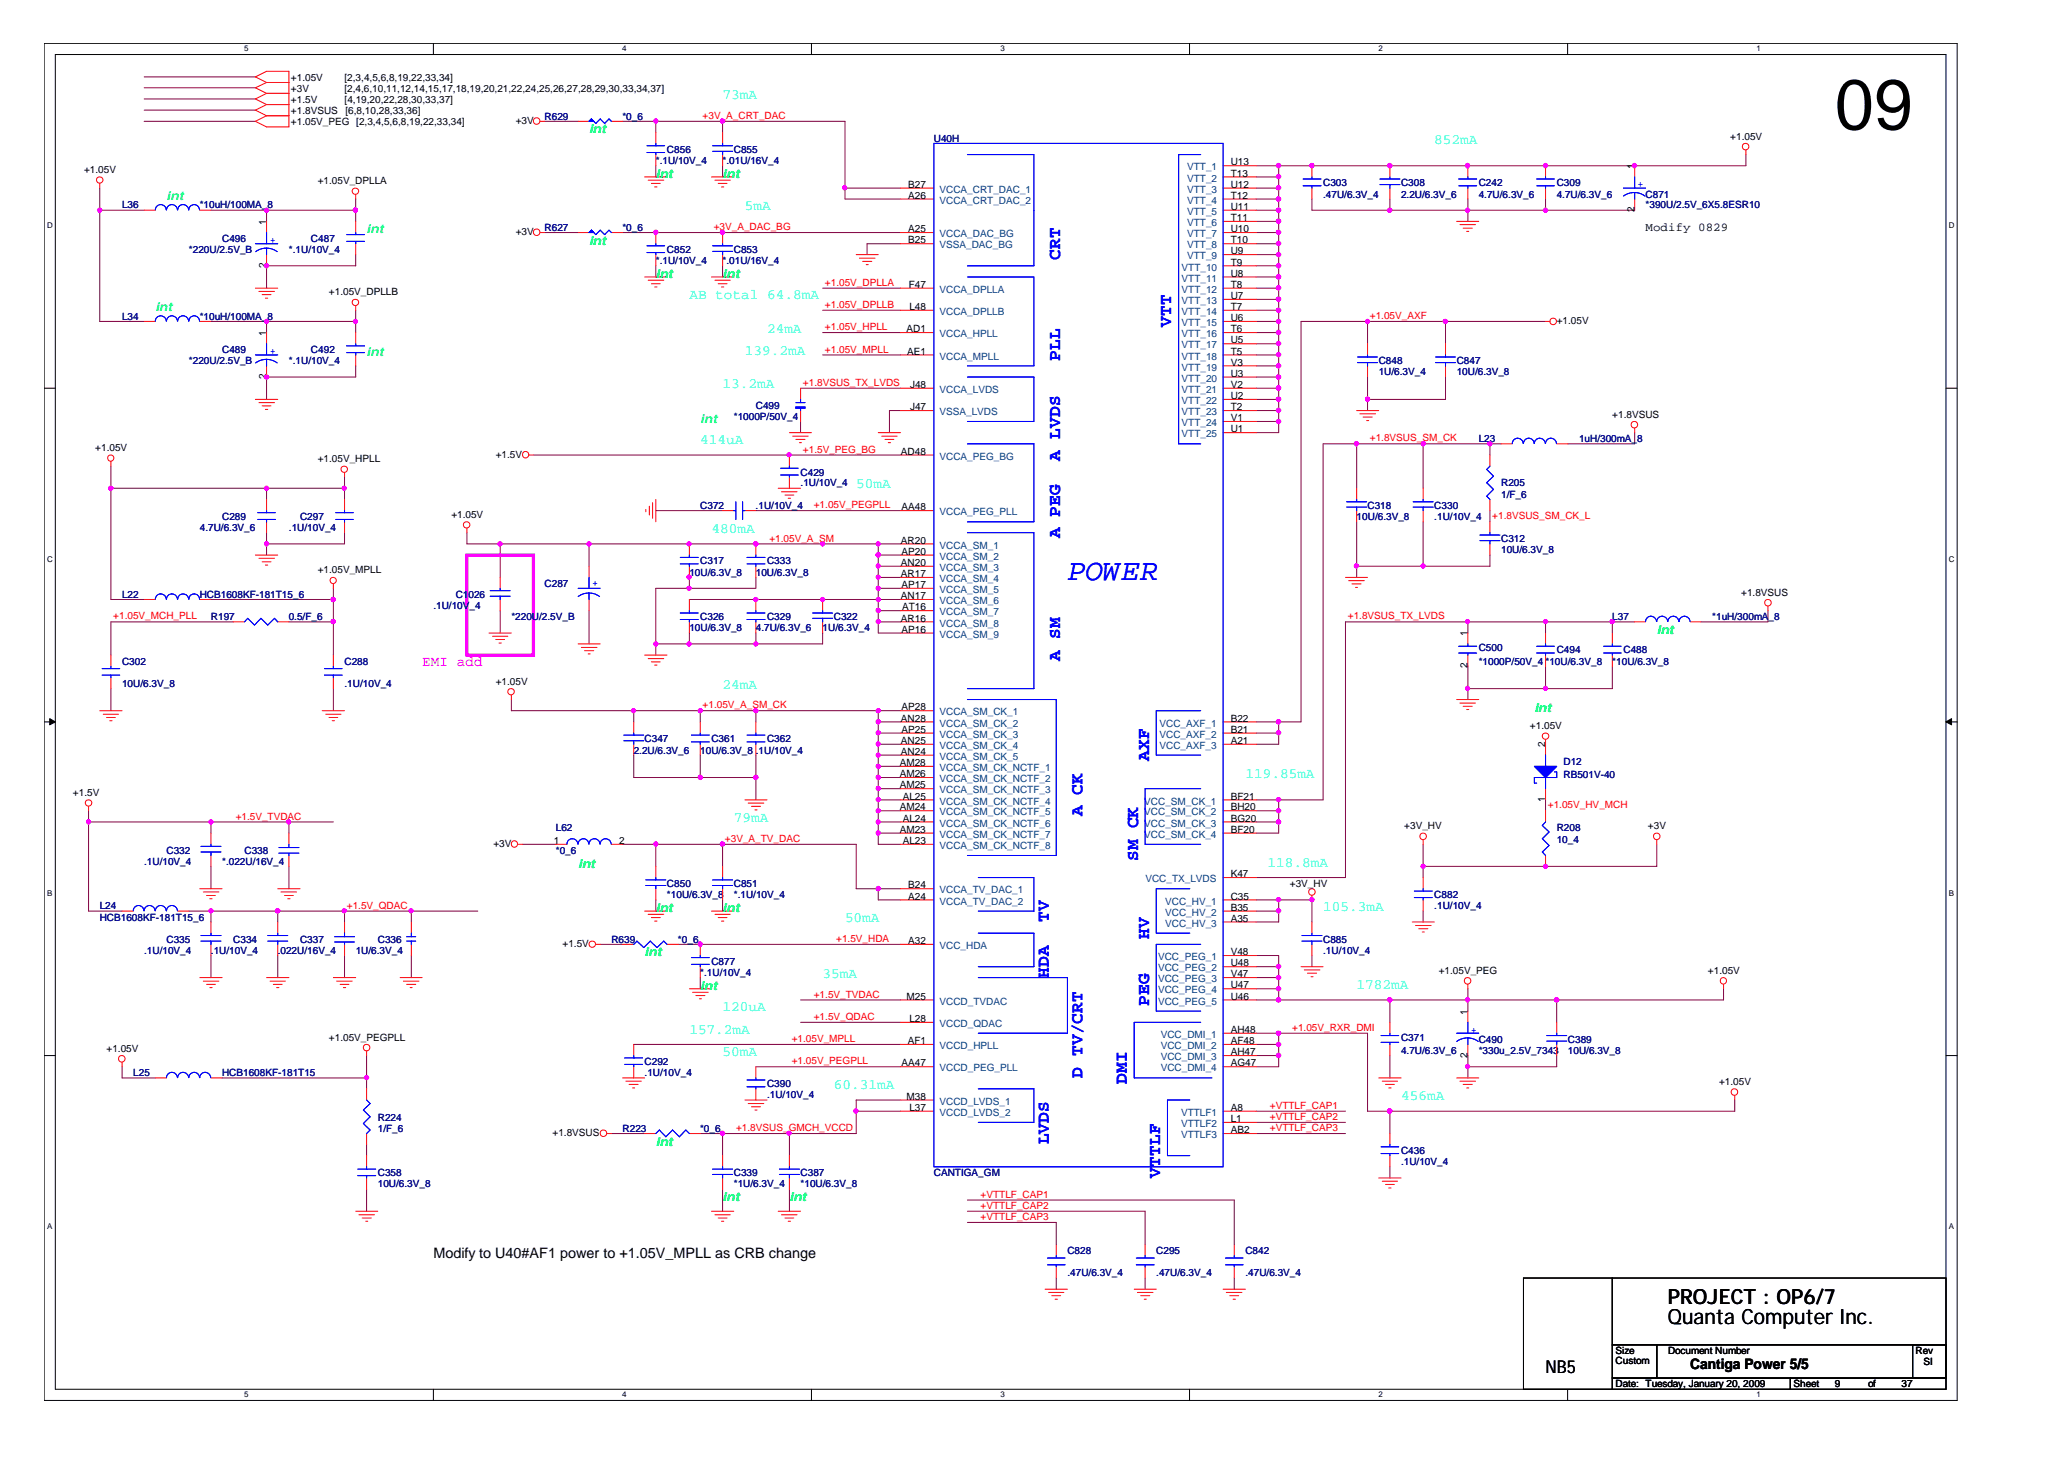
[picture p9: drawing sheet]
<svg xmlns="http://www.w3.org/2000/svg" width="297mm" height="210mm" viewBox="0 0 297 210" stroke-linecap="round" stroke-linejoin="round" font-family="sans-serif">
<defs><g id="words">
<text font-size="10.2" x="264" y="18.6">09</text>
<text font-size="4.3" fill="#00f" x="153.6" y="83.5">POWER</text>
<g font-size="3">
<text x="240" y="190.5">Quanta Computer Inc.</text>
<text x="240" y="187.6">PROJECT : OP6/7</text>
</g>
<g font-size="2.5" fill="#00f">
<text x="152.5" y="37.4" transform="rotate(-90 152.5 37.4)">CRT</text>
<text x="168.5" y="47" transform="rotate(-90 168.5 47)">VTT</text>
<text x="152.5" y="51.9" transform="rotate(-90 152.5 51.9)">PLL</text>
<text x="152.5" y="66.3" transform="rotate(-90 152.5 66.3)">A LVDS</text>
<text x="152.5" y="77.4" transform="rotate(-90 152.5 77.4)">A PEG</text>
<text x="152.5" y="95.1" transform="rotate(-90 152.5 95.1)">A SM</text>
<text x="165.4" y="109.4" transform="rotate(-90 165.4 109.4)">AXF</text>
<text x="155.7" y="117.4" transform="rotate(-90 155.7 117.4)">A CK</text>
<text x="163.7" y="123.9" transform="rotate(-90 163.7 123.9)">SM CK</text>
<text x="150.9" y="132.6" transform="rotate(-90 150.9 132.6)">TV</text>
<text x="165.4" y="135.1" transform="rotate(-90 165.4 135.1)">HV</text>
<text x="150.9" y="140.6" transform="rotate(-90 150.9 140.6)">HDA</text>
<text x="165.4" y="144.7" transform="rotate(-90 165.4 144.7)">PEG</text>
<text x="155.7" y="155.1" transform="rotate(-90 155.7 155.1)">D TV/CRT</text>
<text x="162.1" y="155.9" transform="rotate(-90 162.1 155.9)">DMI</text>
<text x="150.9" y="164.6" transform="rotate(-90 150.9 164.6)">LVDS</text>
<text x="166.9" y="169.5" transform="rotate(-90 166.9 169.5)">VTTLF</text>
</g>
<text font-size="2.5" x="222.4" y="197.6">NB5</text>
<g font-size="2.1" fill="#0ff">
<text x="104" y="14.2">73mA</text>
<text x="206.4" y="20.7">852mA</text>
<text x="107.2" y="30.2">5mA</text>
<text x="99.2" y="43.1">AB total 64.8mA</text>
<text x="110.4" y="47.9">24mA</text>
<text x="107.2" y="51.1">139.2mA</text>
<text x="104" y="55.9">13.2mA</text>
<text x="100.8" y="63.9">414uA</text>
<text x="123.2" y="70.2">50mA</text>
<text x="102.4" y="76.7">480mA</text>
<text x="104" y="99.1">24mA</text>
<text x="179.2" y="111.9">119.85mA</text>
<text x="105.6" y="118.3">79mA</text>
<text x="182.4" y="124.7">118.8mA</text>
<text x="190.4" y="131.1">105.3mA</text>
<text x="121.6" y="132.7">50mA</text>
<text x="118.4" y="140.7">35mA</text>
<text x="195.2" y="142.3">1782mA</text>
<text x="99.2" y="148.7">157.2mA</text>
<text x="104" y="145.5">120uA</text>
<text x="104" y="151.9">50mA</text>
<text x="120" y="156.7">60.31mA</text>
<text x="201.6" y="158.3">456mA</text>
</g>
<text font-size="2.1" fill="#f0f" x="60.7" y="95.9">EMI add</text>
<g font-size="2.1">
<text x="62.4" y="181">Modify to U40#AF1 power to +1.05V_MPLL as CRB change</text>
<text x="243.2" y="197">Cantiga Power 5/5</text>
</g>
<g font-size="1.7" fill="#0f0">
<text x="84.8" y="19.2">int</text>
<text x="24" y="28.8">int</text>
<text x="94.4" y="25.6">int</text>
<text x="104" y="25.6">int</text>
<text x="52.7" y="33.6">int</text>
<text x="84.8" y="35.2">int</text>
<text x="94.4" y="40">int</text>
<text x="104" y="40">int</text>
<text x="22.4" y="44.8">int</text>
<text x="52.7" y="51.2">int</text>
<text x="100.8" y="60.8">int</text>
<text x="238.4" y="91.2">int</text>
<text x="220.8" y="102.4">int</text>
<text x="83.2" y="124.8">int</text>
<text x="94.4" y="131.2">int</text>
<text x="104" y="131.2">int</text>
<text x="92.8" y="137.6">int</text>
<text x="100.8" y="142.4">int</text>
<text x="94.4" y="164.8">int</text>
<text x="104" y="172.8">int</text>
<text x="113.6" y="172.8">int</text>
</g>
<text font-size="1.7" x="236.8" y="33.2">Modify 0829</text>
<g font-size="1.4">
<text x="41.9" y="11.6">+1.05V</text>
<text x="49.6" y="11.6">[2,3,4,5,6,8,19,22,33,34]</text>
<text x="41.9" y="13.2">+3V</text>
<text x="41.9" y="16.4">+1.8VSUS</text>
<text x="41.9" y="14.8">+1.5V</text>
<text x="49.6" y="13.2">[2,4,6,10,11,12,14,15,17,18,19,20,21,22,24,25,26,27,28,29,30,33,34,37]</text>
<text x="49.6" y="14.8">[4,19,20,22,28,30,33,37]</text>
<text x="49.7" y="16.4">[6,8,10,28,33,36]</text>
<text x="74.2" y="17.8">+3V</text>
<text x="41.9" y="18">+1.05V_PEG [2,3,4,5,6,8,19,22,33,34]</text>
<text x="177.1" y="23.8">U13</text>
<text x="249" y="20.1">+1.05V</text>
<text x="12.1" y="24.9">+1.05V</text>
<text x="45.7" y="26.5">+1.05V_DPLLA</text>
<text x="130.7" y="27">B27</text>
<text x="130.7" y="28.6">A26</text>
<text x="177.1" y="25.4">T13</text>
<text x="177.1" y="28.6">T12</text>
<text x="177.1" y="27">U12</text>
<text x="235.2" y="24.4" transform="rotate(-90 235.2 24.4)">1</text>
<text x="38.3" y="32.4" transform="rotate(-90 38.3 32.4)">1</text>
<text x="74.2" y="33.8">+3V</text>
<text x="130.7" y="33.4">A25</text>
<text x="130.7" y="35">B25</text>
<text x="177.1" y="30.2">U11</text>
<text x="177.1" y="31.8">T11</text>
<text x="177.1" y="33.4">U10</text>
<text x="177.1" y="35">T10</text>
<text x="235.2" y="30.5" transform="rotate(-90 235.2 30.5)">2</text>
<text x="38.3" y="38.5" transform="rotate(-90 38.3 38.5)">2</text>
<text x="130.8" y="41.4">F47</text>
<text x="177.1" y="41.4">T8</text>
<text x="177.1" y="36.6">U9</text>
<text x="177.1" y="38.2">T9</text>
<text x="177.1" y="39.8">U8</text>
<text x="47.3" y="42.5">+1.05V_DPLLB</text>
<text x="130.4" y="47.8">AD1</text>
<text x="130.9" y="44.6">L48</text>
<text x="177.1" y="46.2">U6</text>
<text x="177.1" y="47.8">T6</text>
<text x="177.1" y="43">U7</text>
<text x="177.1" y="44.6">T7</text>
<text x="224" y="46.7">+1.05V</text>
<text x="38.3" y="48.4" transform="rotate(-90 38.3 48.4)">1</text>
<text x="130.5" y="51">AE1</text>
<text x="177.1" y="52.6">V3</text>
<text x="177.1" y="49.4">U5</text>
<text x="177.1" y="51">T5</text>
<text x="38.3" y="54.5" transform="rotate(-90 38.3 54.5)">2</text>
<text x="130.9" y="55.8">J48</text>
<text x="130.9" y="59">J47</text>
<text x="177.1" y="54.2">U3</text>
<text x="177.1" y="55.8">V2</text>
<text x="177.1" y="57.4">U2</text>
<text x="177.1" y="59">T2</text>
<text x="13.7" y="64.9">+1.05V</text>
<text x="71.3" y="65.8">+1.5V</text>
<text x="129.6" y="65.4">AD48</text>
<text x="177.1" y="60.6">V1</text>
<text x="177.1" y="62.2">U1</text>
<text x="232" y="60.1">+1.8VSUS</text>
<text x="45.7" y="66.5">+1.05V_HPLL</text>
<text x="64.9" y="74.5">+1.05V</text>
<text x="129.7" y="73.4">AA48</text>
<text x="45.7" y="82.5">+1.05V_MPLL</text>
<text x="129.6" y="78.2">AR20</text>
<text x="129.6" y="81.4">AN20</text>
<text x="129.6" y="83">AR17</text>
<text x="129.7" y="79.8">AP20</text>
<text x="129.6" y="89.4">AR16</text>
<text x="129.6" y="86.2">AN17</text>
<text x="129.7" y="84.6">AP17</text>
<text x="129.8" y="87.8">AT16</text>
<text x="250.5" y="85.7">+1.8VSUS</text>
<text x="129.7" y="91">AP16</text>
<text x="211.2" y="91.5" transform="rotate(-90 211.2 91.5)">1</text>
<text x="71.3" y="98.5">+1.05V</text>
<text x="211.2" y="96.2" transform="rotate(-90 211.2 96.2)">2</text>
<text x="129.6" y="103.8">AN28</text>
<text x="129.6" y="107">AN25</text>
<text x="129.7" y="102.2">AP28</text>
<text x="129.7" y="105.4">AP25</text>
<text x="177.1" y="103.8">B22</text>
<text x="177.1" y="105.4">B21</text>
<text x="177.1" y="107">A21</text>
<text x="220.1" y="104.9">+1.05V</text>
<text x="222.3" y="107.5" transform="rotate(-90 222.3 107.5)">2</text>
<text x="129.5" y="110.2">AM28</text>
<text x="129.5" y="111.8">AM26</text>
<text x="129.5" y="113.4">AM25</text>
<text x="129.6" y="108.6">AN24</text>
<text x="10.5" y="114.5">+1.5V</text>
<text x="129.5" y="116.6">AM24</text>
<text x="129.5" y="119.8">AM23</text>
<text x="129.9" y="115">AL25</text>
<text x="129.9" y="118.2">AL24</text>
<text x="177.1" y="115">BF21</text>
<text x="177.1" y="116.6">BH20</text>
<text x="177.1" y="118.2">BG20</text>
<text x="177.1" y="119.8">BF20</text>
<text x="202.1" y="119.3">+3V_HV</text>
<text x="222.3" y="115.4" transform="rotate(-90 222.3 115.4)">1</text>
<text x="237.1" y="119.3">+3V</text>
<text x="71" y="121.8">+3V</text>
<text x="79.7" y="121.4">1</text>
<text x="89.1" y="121.4">2</text>
<text x="129.9" y="121.4">AL23</text>
<text x="130.7" y="127.8">B24</text>
<text x="130.7" y="129.4">A24</text>
<text x="177.1" y="126.2">K47</text>
<text x="177.1" y="129.4">C35</text>
<text x="177.1" y="131">B35</text>
<text x="185.6" y="127.6">+3V_HV</text>
<text x="80.9" y="136.2">+1.5V</text>
<text x="130.7" y="135.8">A32</text>
<text x="177.1" y="137.4">V48</text>
<text x="177.1" y="132.6">A35</text>
<text x="130.4" y="143.8">M25</text>
<text x="177.1" y="139">U48</text>
<text x="177.1" y="140.6">V47</text>
<text x="177.1" y="142.2">U47</text>
<text x="177.1" y="143.8">U46</text>
<text x="207" y="140.1">+1.05V_PEG</text>
<text x="245.7" y="140.1">+1.05V</text>
<text x="47.3" y="149.7">+1.05V_PEGPLL</text>
<text x="130.9" y="147">L28</text>
<text x="177.1" y="148.6">AH48</text>
<text x="211.2" y="146" transform="rotate(-90 211.2 146)">1</text>
<text x="15.3" y="151.3">+1.05V</text>
<text x="129.7" y="153.4">AA47</text>
<text x="130.6" y="150.2">AF1</text>
<text x="177.1" y="150.2">AF48</text>
<text x="177.1" y="151.8">AH47</text>
<text x="177.1" y="153.4">AG47</text>
<text x="211.2" y="152.2" transform="rotate(-90 211.2 152.2)">2</text>
<text x="130.4" y="158.2">M38</text>
<text x="130.9" y="159.8">L37</text>
<text x="177.1" y="159.8">A8</text>
<text x="177.1" y="161.4">L1</text>
<text x="247.4" y="156.1">+1.05V</text>
<text x="79.5" y="163.5">+1.8VSUS</text>
<text x="177.1" y="163">AB2</text>
<text x="232.5" y="194.8">Size</text>
<text x="232.5" y="196.3">Custom</text>
<text x="240" y="194.8">Document Number</text>
<text x="275.6" y="194.8">Rev</text>
<text x="276.8" y="196.4">SI</text>
<text x="232.5" y="199.6">Date: Tuesday, January 20, 2009</text>
<text x="258.1" y="199.6">Sheet</text>
<text x="264" y="199.6">9</text>
<text x="268.8" y="199.6">of</text>
<text x="273.6" y="199.6">37</text>
</g>
<g font-size="1.4" fill="#000080">
<text x="78.4" y="17.2">R629</text>
<text x="89.6" y="17.2">*0_6</text>
<text x="94.4" y="23.6">*.1U/10V_4</text>
<text x="96" y="22">C856</text>
<text x="104" y="23.6">*.01U/16V_4</text>
<text x="105.6" y="22">C855</text>
<text x="134.4" y="20.4">U40H</text>
<text x="17.6" y="30">L36</text>
<text x="28.7" y="30">*10uH/100MA_8</text>
<text x="190.4" y="26.8">C303</text>
<text x="190.4" y="28.4">.47U/6.3V_4</text>
<text x="201.6" y="26.8">C308</text>
<text x="201.6" y="28.4">2.2U/6.3V_6</text>
<text x="212.8" y="26.8">C242</text>
<text x="212.8" y="28.4">4.7U/6.3V_6</text>
<text x="224" y="26.8">C309</text>
<text x="224" y="28.4">4.7U/6.3V_6</text>
<text x="236.8" y="28.4">C871</text>
<text x="236.8" y="30">*390U/2.5V_6X5.8ESR10</text>
<text x="32" y="34.8">C496</text>
<text x="44.7" y="34.8">C487</text>
<text x="78.4" y="33.2">R627</text>
<text x="89.6" y="33.2">*0_6</text>
<text x="27.2" y="36.4">*220U/2.5V_B</text>
<text x="41.6" y="36.4">*.1U/10V_4</text>
<text x="94.4" y="38">*.1U/10V_4</text>
<text x="96" y="36.4">C852</text>
<text x="104" y="38">*.01U/16V_4</text>
<text x="105.6" y="36.4">C853</text>
<text x="17.6" y="46">L34</text>
<text x="28.7" y="46">*10uH/100MA_8</text>
<text x="27.2" y="52.4">*220U/2.5V_B</text>
<text x="32" y="50.8">C489</text>
<text x="41.6" y="52.4">*.1U/10V_4</text>
<text x="44.7" y="50.8">C492</text>
<text x="198.4" y="52.4">C848</text>
<text x="198.4" y="54">1U/6.3V_4</text>
<text x="209.6" y="52.4">C847</text>
<text x="209.6" y="54">10U/6.3V_8</text>
<text x="108.8" y="58.8">C499</text>
<text x="105.6" y="60.4">*1000P/50V_4</text>
<text x="212.8" y="63.6">L23</text>
<text x="227.2" y="63.6">1uH/300mA_8</text>
<text x="115.2" y="68.4">C429</text>
<text x="115.2" y="70">.1U/10V_4</text>
<text x="216" y="70">R205</text>
<text x="216" y="71.6">1/F_6</text>
<text x="28.7" y="76.4">4.7U/6.3V_6</text>
<text x="32" y="74.8">C289</text>
<text x="41.6" y="76.4">.1U/10V_4</text>
<text x="43.2" y="74.8">C297</text>
<text x="100.8" y="73.2">C372</text>
<text x="108.7" y="73.2">.1U/10V_4</text>
<text x="195.2" y="74.8">10U/6.3V_8</text>
<text x="196.8" y="73.2">C318</text>
<text x="206.4" y="73.2">C330</text>
<text x="206.4" y="74.8">.1U/10V_4</text>
<text x="216" y="78">C312</text>
<text x="99.2" y="82.8">10U/6.3V_8</text>
<text x="100.8" y="81.2">C317</text>
<text x="108.8" y="82.8">10U/6.3V_8</text>
<text x="110.4" y="81.2">C333</text>
<text x="216" y="79.6">10U/6.3V_8</text>
<text x="17.6" y="86">L22</text>
<text x="28.7" y="86">HCB1608KF-181T15_6</text>
<text x="30.4" y="89.2">R197</text>
<text x="41.5" y="89.2">0.5/F_6</text>
<text x="62.4" y="87.6">.1U/10V_4</text>
<text x="65.6" y="86">C1026</text>
<text x="73.6" y="89.2">*220U/2.5V_B</text>
<text x="78.4" y="84.4">C287</text>
<text x="100.8" y="89.2">C326</text>
<text x="110.4" y="89.2">C329</text>
<text x="120" y="89.2">C322</text>
<text x="232" y="89.2">L37</text>
<text x="246.4" y="89.2">*1uH/300mA_8</text>
<text x="17.6" y="95.6">C302</text>
<text x="49.6" y="95.6">C288</text>
<text x="99.2" y="90.8">10U/6.3V_8</text>
<text x="108.8" y="90.8">4.7U/6.3V_6</text>
<text x="118.4" y="90.8">1U/6.3V_4</text>
<text x="212.8" y="93.7">C500</text>
<text x="212.8" y="95.6">*1000P/50V_4 *10U/6.3V_8</text>
<text x="224" y="94">C494</text>
<text x="232" y="95.6">*10U/6.3V_8</text>
<text x="233.6" y="94">C488</text>
<text x="17.6" y="98.8">10U/6.3V_8</text>
<text x="49.6" y="98.8">.1U/10V_4</text>
<text x="92.8" y="106.8">C347</text>
<text x="102.4" y="106.8">C361</text>
<text x="110.4" y="106.8">C362</text>
<text x="91.2" y="108.4">2.2U/6.3V_6</text>
<text x="100.8" y="108.4">10U/6.3V_8 .1U/10V_4</text>
<text x="225" y="110">D12</text>
<text x="225" y="111.9">RB501V-40</text>
<text x="80" y="119.6">L62</text>
<text x="224" y="119.6">R208</text>
<text x="20.7" y="124.4">.1U/10V_4</text>
<text x="24" y="122.8">C332</text>
<text x="32" y="124.4">*.022U/16V_4</text>
<text x="35.2" y="122.8">C338</text>
<text x="80" y="122.8">*0_6</text>
<text x="224" y="121.2">10_4</text>
<text x="14.4" y="130.8">L24</text>
<text x="96" y="127.6">C850</text>
<text x="96" y="129.2">*10U/6.3V_8</text>
<text x="105.6" y="127.6">C851</text>
<text x="105.6" y="129.2">*.1U/10V_4</text>
<text x="206.4" y="129.2">C882</text>
<text x="206.4" y="130.8">.1U/10V_4</text>
<text x="14.4" y="132.4">HCB1608KF-181T15_6</text>
<text x="20.7" y="137.2">.1U/10V_4</text>
<text x="24" y="135.6">C335</text>
<text x="30.4" y="137.2">.1U/10V_4</text>
<text x="33.6" y="135.6">C334</text>
<text x="40" y="137.2">.022U/16V_4</text>
<text x="43.2" y="135.6">C337</text>
<text x="51.2" y="137.2">1U/6.3V_4</text>
<text x="54.4" y="135.6">C336</text>
<text x="88" y="135.6">R639</text>
<text x="97.6" y="135.6">*0_6</text>
<text x="190.4" y="135.6">C885</text>
<text x="190.4" y="137.2">.1U/10V_4</text>
<text x="100.8" y="140.4">*.1U/10V_4</text>
<text x="102.4" y="138.8">C877</text>
<text x="201.6" y="149.7">C371</text>
<text x="19.2" y="154.8">L25</text>
<text x="32" y="154.8">HCB1608KF-181T15</text>
<text x="92.8" y="153.2">C292</text>
<text x="92.8" y="154.8">.1U/10V_4</text>
<text x="201.6" y="151.6">4.7U/6.3V_6</text>
<text x="212.8" y="150">C490</text>
<text x="212.8" y="151.6">*330u_2.5V_7343</text>
<text x="225.6" y="150">C389</text>
<text x="225.6" y="151.6">10U/6.3V_8</text>
<text x="54.4" y="161.2">R224</text>
<text x="110.4" y="156.4">C390</text>
<text x="110.4" y="158">.1U/10V_4</text>
<text x="54.4" y="162.8">1/F_6</text>
<text x="89.6" y="162.8">R223</text>
<text x="100.7" y="162.8">*0_6</text>
<text x="201.6" y="166">C436</text>
<text x="201.6" y="167.6">.1U/10V_4</text>
<text x="54.4" y="169.2">C358</text>
<text x="54.4" y="170.8">10U/6.3V_8</text>
<text x="105.6" y="169.2">C339</text>
<text x="105.6" y="170.8">*1U/6.3V_4</text>
<text x="115.2" y="169.2">C387</text>
<text x="115.2" y="170.8">*10U/6.3V_8</text>
<text x="134.4" y="169.2">CANTIGA_GM</text>
<text x="153.6" y="180.4">C828</text>
<text x="153.6" y="183.6">.47U/6.3V_4</text>
<text x="166.4" y="180.4">C295</text>
<text x="166.4" y="183.6">.47U/6.3V_4</text>
<text x="179.2" y="180.4">C842</text>
<text x="179.2" y="183.6">.47U/6.3V_4</text>
</g>
<g font-size="1.4" fill="#f00">
<text x="101.1" y="17.1">+3V_A_CRT_DAC</text>
<text x="102.7" y="33.1">+3V_A_DAC_BG</text>
<text x="118.7" y="41.1">+1.05V_DPLLA</text>
<text x="118.7" y="44.3">+1.05V_DPLLB</text>
<text x="118.7" y="47.5">+1.05V_HPLL</text>
<text x="197.1" y="45.9">+1.05V_AXF</text>
<text x="118.7" y="50.7">+1.05V_MPLL</text>
<text x="115.5" y="55.5">+1.8VSUS_TX_LVDS</text>
<text x="115.5" y="65.1">+1.5V_PEG_BG</text>
<text x="197.1" y="63.5">+1.8VSUS_SM_CK</text>
<text x="110.7" y="77.9">+1.05V_A_SM</text>
<text x="117.1" y="73.1">+1.05V_PEGPLL</text>
<text x="214.7" y="74.7">+1.8VSUS_SM_CK_L</text>
<text x="16.3" y="89.1">+1.05V_MCH_PLL</text>
<text x="193.9" y="89.1">+1.8VSUS_TX_LVDS</text>
<text x="101.1" y="101.9">+1.05V_A_SM_CK</text>
<text x="33.9" y="117.9">+1.5V_TVDAC</text>
<text x="222.7" y="116.3">+1.05V_HV_MCH</text>
<text x="104.3" y="121.1">+3V_A_TV_DAC</text>
<text x="49.9" y="130.7">+1.5V_QDAC</text>
<text x="120.3" y="135.5">+1.5V_HDA</text>
<text x="117.1" y="143.5">+1.5V_TVDAC</text>
<text x="113.9" y="149.9">+1.05V_MPLL</text>
<text x="117.1" y="146.7">+1.5V_QDAC</text>
<text x="185.9" y="148.3">+1.05V_RXR_DMI</text>
<text x="113.9" y="153.1">+1.05V_PEGPLL</text>
<text x="182.7" y="159.5">+VTTLF_CAP1</text>
<text x="182.7" y="161.1">+VTTLF_CAP2</text>
<text x="105.9" y="162.7">+1.8VSUS_GMCH_VCCD</text>
<text x="182.7" y="162.7">+VTTLF_CAP3</text>
<text x="141.1" y="172.3">+VTTLF_CAP1</text>
<text x="141.1" y="173.9">+VTTLF_CAP2</text>
<text x="141.1" y="175.5">+VTTLF_CAP3</text>
</g>
<g font-size="1.4" fill="#004080">
<text x="135.2" y="27.7">VCCA_CRT_DAC_1</text>
<text x="135.2" y="29.3">VCCA_CRT_DAC_2</text>
<text x="170.8" y="24.5">VTT_1</text>
<text x="170.8" y="26.1">VTT_2</text>
<text x="170.8" y="29.3">VTT_4</text>
<text x="170.8" y="27.7">VTT_3</text>
<text x="135.2" y="34.1">VCCA_DAC_BG</text>
<text x="135.2" y="35.7">VSSA_DAC_BG</text>
<text x="170.8" y="30.9">VTT_5</text>
<text x="170.8" y="32.5">VTT_6</text>
<text x="170.8" y="34.1">VTT_7</text>
<text x="170.8" y="35.7">VTT_8</text>
<text x="170" y="38.9">VTT_10</text>
<text x="170" y="40.5">VTT_11</text>
<text x="170.8" y="37.3">VTT_9</text>
<text x="135.2" y="42.1">VCCA_DPLLA</text>
<text x="135.2" y="45.3">VCCA_DPLLB</text>
<text x="170" y="46.9">VTT_15</text>
<text x="170" y="42.1">VTT_12</text>
<text x="170" y="43.7">VTT_13</text>
<text x="170" y="45.3">VTT_14</text>
<text x="135.2" y="48.5">VCCA_HPLL</text>
<text x="135.2" y="51.7">VCCA_MPLL</text>
<text x="170" y="53.3">VTT_19</text>
<text x="170" y="48.5">VTT_16</text>
<text x="170" y="50.1">VTT_17</text>
<text x="170" y="51.7">VTT_18</text>
<text x="135.2" y="56.5">VCCA_LVDS</text>
<text x="135.2" y="59.7">VSSA_LVDS</text>
<text x="170" y="54.9">VTT_20</text>
<text x="170" y="56.5">VTT_21</text>
<text x="170" y="58.1">VTT_22</text>
<text x="170" y="59.7">VTT_23</text>
<text x="170" y="61.3">VTT_24</text>
<text x="170" y="62.9">VTT_25</text>
<text x="135.2" y="66.1">VCCA_PEG_BG</text>
<text x="135.2" y="74.1">VCCA_PEG_PLL</text>
<text x="135.2" y="78.9">VCCA_SM_1</text>
<text x="135.2" y="80.5">VCCA_SM_2</text>
<text x="135.2" y="82.1">VCCA_SM_3</text>
<text x="135.2" y="83.7">VCCA_SM_4</text>
<text x="135.2" y="85.3">VCCA_SM_5</text>
<text x="135.2" y="88.5">VCCA_SM_7</text>
<text x="135.2" y="86.9">VCCA_SM_6</text>
<text x="135.2" y="90.1">VCCA_SM_8</text>
<text x="135.2" y="91.8">VCCA_SM_9</text>
<text x="135.2" y="102.9">VCCA_SM_CK_1</text>
<text x="135.2" y="104.5">VCCA_SM_CK_2</text>
<text x="135.2" y="106.1">VCCA_SM_CK_3</text>
<text x="135.2" y="107.8">VCCA_SM_CK_4</text>
<text x="166.8" y="104.5">VCC_AXF_1</text>
<text x="166.8" y="106.1">VCC_AXF_2</text>
<text x="166.8" y="107.8">VCC_AXF_3</text>
<text x="135.2" y="109.3">VCCA_SM_CK_5</text>
<text x="135.2" y="110.9">VCCA_SM_CK_NCTF_1</text>
<text x="135.2" y="112.5">VCCA_SM_CK_NCTF_2</text>
<text x="135.2" y="114.1">VCCA_SM_CK_NCTF_3</text>
<text x="135.2" y="115.8">VCCA_SM_CK_NCTF_4</text>
<text x="135.2" y="117.3">VCCA_SM_CK_NCTF_5</text>
<text x="135.2" y="118.9">VCCA_SM_CK_NCTF_6</text>
<text x="164.6" y="115.8">VCC_SM_CK_1</text>
<text x="164.6" y="117.3">VCC_SM_CK_2</text>
<text x="164.6" y="118.9">VCC_SM_CK_3</text>
<text x="135.2" y="120.5">VCCA_SM_CK_NCTF_7</text>
<text x="135.2" y="122.1">VCCA_SM_CK_NCTF_8</text>
<text x="164.6" y="120.5">VCC_SM_CK_4</text>
<text x="135.2" y="128.5">VCCA_TV_DAC_1</text>
<text x="135.2" y="130.1">VCCA_TV_DAC_2</text>
<text x="164.8" y="126.9">VCC_TX_LVDS</text>
<text x="167.6" y="130.1">VCC_HV_1</text>
<text x="167.6" y="131.8">VCC_HV_2</text>
<text x="135.2" y="136.5">VCC_HDA</text>
<text x="167.6" y="133.3">VCC_HV_3</text>
<text x="166.6" y="138.1">VCC_PEG_1</text>
<text x="166.6" y="139.8">VCC_PEG_2</text>
<text x="166.6" y="141.3">VCC_PEG_3</text>
<text x="166.6" y="142.9">VCC_PEG_4</text>
<text x="135.2" y="144.5">VCCD_TVDAC</text>
<text x="135.2" y="147.8">VCCD_QDAC</text>
<text x="166.6" y="144.5">VCC_PEG_5</text>
<text x="167" y="149.3">VCC_DMI_1</text>
<text x="135.2" y="154.1">VCCD_PEG_PLL</text>
<text x="135.2" y="150.9">VCCD_HPLL</text>
<text x="167" y="150.9">VCC_DMI_2</text>
<text x="167" y="152.5">VCC_DMI_3</text>
<text x="167" y="154.1">VCC_DMI_4</text>
<text x="135.2" y="158.9">VCCD_LVDS_1</text>
<text x="135.2" y="160.5">VCCD_LVDS_2</text>
<text x="169.9" y="160.5">VTTLF1</text>
<text x="169.9" y="162.2">VTTLF2</text>
<text x="169.9" y="163.8">VTTLF3</text>
</g>
<g font-size="1.4" fill="#00f">
<text x="235.7" y="26.9">+</text>
<text x="38.9" y="34.9">+</text>
<text x="38.9" y="50.9">+</text>
<text x="85.3" y="84.3">+</text>
<text x="211.7" y="148.6">+</text>
</g>
<g font-size="1.1">
<text x="35.1" y="7.4">5</text>
<text x="89.5" y="7.4">4</text>
<text x="143.9" y="7.4">3</text>
<text x="198.3" y="7.4">2</text>
<text x="252.7" y="7.4">1</text>
<text x="6.8" y="32.8">D</text>
<text x="280.4" y="32.8">D</text>
<text x="6.8" y="80.8">C</text>
<text x="280.4" y="80.8">C</text>
<text x="6.8" y="128.8">B</text>
<text x="280.4" y="128.8">B</text>
<text x="6.8" y="176.8">A</text>
<text x="280.4" y="176.8">A</text>
<text x="35.1" y="201">5</text>
<text x="89.5" y="201">4</text>
<text x="143.9" y="201">3</text>
<text x="198.3" y="201">2</text>
<text x="252.7" y="201">1</text>
</g>
</g></defs>
<g fill="none" stroke="#000" stroke-width=".14">
<path d="M6.3 6.2h275.3v195.3h-275.3zM8 7.8h272v192.1h-272zM62.4 6.2v1.6M116.8 6.2v1.6M171.2 6.2v1.6M225.6 6.2v1.6M6.3 55.9h1.7M280 55.9h1.6M6.3 103.9h1.7M280 103.9h1.6M6.3 151.9h1.7M280 151.9h1.6"/>
<path d="M62.4 199.9v1.6M116.8 199.9v1.6M171.2 199.9v1.6M219.2 183.9h12.8v16h-12.8zM225.6 199.9v1.6M232 183.9h48v9.6h-48zM232 193.5h6.4v4.8h-6.4zM232 198.3h25.6v1.6h-25.6zM238.4 193.5h41.6v4.8h-41.6zM257.6 198.3h22.4v1.6h-22.4zM275.2 193.5h4.8v4.8h-4.8z"/>
</g>
<g fill="#000" stroke="#000" stroke-width=".14">
<path d="M7.2 103.4l.8 .5-.8 .4z" fill-rule="evenodd"/>
<path d="M280 103.9l.8-.5v.9z" fill-rule="evenodd"/>
</g>
<g fill="none" stroke="#800040" stroke-width=".14">
<path d="M20.7 17.5h16M20.7 11.1h16M20.7 12.6h16M20.7 15.8h16M20.7 14.2h16M78.4 17.5h4.8M89.6 17.5h32v11.1h8M94.4 17.5v1.6M104 17.5v1.6M14.4 30.2h6.3M14.4 27.1v19.1h6.3M30.4 30.2h20.8"/>
<path d="M38.4 30.2v1.6M51.2 36.6v1.6h-12.8v3.3M51.2 28.6v3.2M78.4 33.5h4.8M89.6 33.5h40M94.4 23.8v1.7M94.4 38.2v1.6M104 23.8v1.7M104 38.2v1.6M121.6 27.1h8M129.6 35.1h-4.8v1.5M180.8 30.2h3.2"/>
<path d="M180.8 38.2h3.2M180.8 27.1h3.2M180.8 33.5h3.2M180.8 35.1h3.2M180.8 25.5h3.2M180.8 28.6h3.2M180.8 36.6h3.2M180.8 31.8h3.2M180.8 39.8h3.2M184 23.8v38.4h-3.2M188.8 28.6v1.6h46.4M200 28.6v1.6"/>
<path d="M211.2 28.6v3.2M222.4 28.6v1.6M251.2 22.2v1.6h-70.4M30.4 46.2h20.8M38.4 46.2v1.7M51.2 52.6v1.6h-12.8v3.3M51.2 44.6v3.3M115.2 55.9h14.4M118.4 41.5h11.2M118.4 44.6h11.2M118.4 47.9h11.2M118.4 51.1h11.2"/>
<path d="M129.6 59.1h-1.6v3.1M180.8 54.2h3.2M180.8 46.2h3.2M180.8 41.5h3.2M180.8 44.6h3.2M180.8 47.9h3.2M180.8 51.1h3.2M180.8 59.1h3.2M180.8 55.9h3.2M180.8 43.1h3.2M180.8 49.5h3.2M180.8 52.6h3.2"/>
<path d="M180.8 57.5h3.2M196.8 46.2v3.3M196.8 54.2v4.9M208 54.2v3.3h-11.2M208 46.2v3.3M222.4 46.2h-35.2v57.7h-6.4M16 67.1v19.1h4.7M16 70.2h33.6M38.4 70.2v1.7M38.4 76.6v3.3M49.6 76.6v1.6h-11.2M49.6 68.6v3.3"/>
<path d="M67.2 76.6v1.6h62.4M72 78.2v4.9M76.8 65.5h52.8M84.8 78.2v3.3M94.4 73.5h9.6M108.8 73.5h20.8M115.2 60.6v1.6M126.4 79.9h3.2M126.4 78.2v12.9h3.2M180.8 60.6h3.2M195.2 63.9v6.3M195.2 75.1v8"/>
<path d="M204.8 63.9v6.3M204.8 75.1v6.4M214.4 79.9v1.6h-19.2M214.4 63.9v1.6M214.4 73.5v1.6M216 63.9h-25.6v51.2h-9.6M235.2 62.2v1.7h-9.6M16 99.1v3.1M30.4 86.2h17.6M33.6 89.5h-17.6v4.7M41.6 89.5h6.4M48 84.6v9.6"/>
<path d="M48 99.1v3.1M72 87.9v3.2M84.8 87.9v4.7M99.2 86.2h30.4M99.2 83.1v1.5M99.2 91.1v1.5M108.8 83.1v1.5h-14.4v9.6M108.8 91.1v1.5M118.4 91.1v1.5h-24M126.4 81.5h3.2M126.4 83.1h3.2M126.4 84.6h3.2"/>
<path d="M126.4 87.9h3.2M126.4 89.5h3.2M211.2 89.5v1.6M211.2 95.9v4.7M222.4 89.5v1.6M222.4 95.9v3.2M232 95.9v3.2h-20.8M232 89.5v1.6M235.2 89.5h-41.6v36.8h-12.8M254.4 87.9v1.6h-9.6M12.7 118.3h35.3M12.7 116.6v14.5h4.9"/>
<path d="M30.4 118.3v1.6M41.6 118.3v1.6M73.6 100.6v1.6h56M91.2 108.6v3.3h17.6M91.2 102.2v1.7M100.8 102.2v1.7M100.8 108.6v3.3M108.8 102.2v1.7M108.8 108.6v6.5M126.4 102.2v19.3h3.2M126.4 110.3h3.2M126.4 111.9h3.2"/>
<path d="M126.4 113.5h3.2M126.4 107.1h3.2M126.4 116.6h3.2M126.4 118.3h3.2M126.4 115.1h3.2M126.4 105.5h3.2M126.4 108.6h3.2M126.4 103.9h3.2M126.4 119.9h3.2M180.8 116.6h3.2M180.8 118.3h3.2M180.8 105.5h3.2"/>
<path d="M184 103.9v3.2h-3.2M184 115.1v4.8h-3.2M222.4 115.1v1.5M27.2 131.1h41.5M30.4 124.6v3.3M30.4 131.1v1.5M30.4 137.5v3.1M40 131.1v1.5M40 137.5v3.1M41.6 124.6v3.3M49.6 131.1v1.5M49.6 137.5v3.1"/>
<path d="M59.2 131.1v1.5M59.2 137.5v3.1M75.2 121.5h4.8M86.4 135.9h3.2M89.6 121.5h33.6v6.4h6.4M94.4 121.5v3.1M94.4 129.5v1.6M97.6 135.9h32M104 121.5v3.1M104 129.5v1.6M126.4 127.9v1.6h3.2M180.8 129.5h8v3.1"/>
<path d="M180.8 137.5h3.2v6.4M180.8 131.1h3.2M180.8 139.1h3.2M184 129.5v3.1h-3.2M188.8 137.5v1.6M204.8 121.5v4.8M204.8 131.1v1.5M238.4 121.5v3.1h-33.6M17.6 153.5v1.6h4.8M32 155.1h20.7M52.7 151.9v4.7M91.2 150.3h38.4"/>
<path d="M100.8 140.6v1.7M108.8 153.5h20.8M115.2 143.9h14.4M115.2 147.1h14.4M123.2 159.9h6.4M129.6 158.3h-6.4v4.8h-22.4M180.8 150.3h3.2M180.8 140.6h3.2M180.8 142.3h3.2M180.8 148.6h16v11.3h52.8v-1.6M180.8 151.9h3.2M180.8 159.9h12.8"/>
<path d="M184 148.6v4.9h-3.2M200 143.9v3.2M200 151.9v3.2M200 159.9v3.2M211.2 142.3v3.2M211.2 151.9v3.2M224 151.9v1.6h-12.8M224 143.9v3.2M248 142.3v1.6h-67.2M52.7 164.6v1.7M52.7 171.1v3.2M88 163.1h4.8"/>
<path d="M104 163.1v3.2M104 171.1v3.2M113.6 163.1v3.2M113.6 171.1v3.2M139.2 172.6h38.4v6.5M139.2 175.9h12.8v3.2M139.2 174.3h25.6v4.8M180.8 161.5h12.8M180.8 163.1h12.8M200 167.9v1.6M152 183.9v1.6M164.8 183.9v1.6"/>
<path d="M177.6 183.9v1.6"/>
</g>
<g fill="#f0f" stroke="#f0f" stroke-width=".14">
<circle cx="38.4" cy="54.2" r=".3"/>
<circle cx="14.4" cy="30.2" r=".3"/>
<circle cx="38.4" cy="38.2" r=".3"/>
<circle cx="51.1" cy="30.2" r=".3"/>
<circle cx="51.1" cy="46.2" r=".3"/>
<circle cx="38.4" cy="46.2" r=".3"/>
<circle cx="121.5" cy="27" r=".3"/>
<circle cx="104" cy="17.4" r=".31"/>
<circle cx="38.4" cy="30.2" r=".3"/>
<circle cx="94.4" cy="17.4" r=".3"/>
<circle cx="94.4" cy="33.4" r=".3"/>
<circle cx="113.5" cy="65.4" r=".3"/>
<circle cx="126.4" cy="79.8" r=".31"/>
<circle cx="126.4" cy="78.2" r=".3"/>
<circle cx="118.4" cy="78.2" r=".3"/>
<circle cx="126.4" cy="89.4" r=".3"/>
<circle cx="126.4" cy="86.2" r=".3"/>
<circle cx="126.4" cy="84.6" r=".3"/>
<circle cx="126.4" cy="83" r=".3"/>
<circle cx="126.4" cy="81.4" r=".3"/>
<circle cx="126.4" cy="119.8" r=".31"/>
<circle cx="126.4" cy="103.8" r=".31"/>
<circle cx="126.4" cy="108.6" r=".3"/>
<circle cx="126.4" cy="107" r=".3"/>
<circle cx="126.4" cy="113.4" r=".3"/>
<circle cx="126.4" cy="118.2" r=".3"/>
<circle cx="126.4" cy="116.6" r=".3"/>
<circle cx="126.4" cy="102.2" r=".3"/>
<circle cx="126.4" cy="115" r=".3"/>
<circle cx="126.4" cy="110.2" r=".3"/>
<circle cx="126.4" cy="111.8" r=".31"/>
<circle cx="108.8" cy="102.2" r=".3"/>
<circle cx="47.9" cy="89.4" r=".31"/>
<circle cx="38.4" cy="78.2" r=".3"/>
<circle cx="126.4" cy="105.4" r=".3"/>
<circle cx="126.4" cy="87.8" r=".31"/>
<circle cx="126.4" cy="127.8" r=".31"/>
<circle cx="100.7" cy="135.8" r=".31"/>
<circle cx="52.7" cy="155" r=".3"/>
<circle cx="235.2" cy="23.8" r=".31"/>
<circle cx="211.1" cy="23.8" r=".31"/>
<circle cx="200" cy="23.8" r=".32"/>
<circle cx="184" cy="25.4" r=".31"/>
<circle cx="184" cy="27" r=".31"/>
<circle cx="184" cy="28.6" r=".31"/>
<circle cx="184" cy="35" r=".31"/>
<circle cx="184" cy="47.8" r=".32"/>
<circle cx="184" cy="46.2" r=".31"/>
<circle cx="184" cy="60.6" r=".31"/>
<circle cx="188.8" cy="23.8" r=".31"/>
<circle cx="184" cy="51" r=".31"/>
<circle cx="184" cy="59" r=".31"/>
<circle cx="184" cy="57.4" r=".31"/>
<circle cx="184" cy="55.8" r=".32"/>
<circle cx="184" cy="43" r=".31"/>
<circle cx="184" cy="54.2" r=".31"/>
<circle cx="184" cy="52.6" r=".31"/>
<circle cx="184" cy="39.8" r=".32"/>
<circle cx="184" cy="31.8" r=".32"/>
<circle cx="184" cy="33.4" r=".31"/>
<circle cx="184" cy="23.8" r=".32"/>
<circle cx="184" cy="44.6" r=".31"/>
<circle cx="184" cy="36.6" r=".31"/>
<circle cx="184" cy="41.4" r=".31"/>
<circle cx="184" cy="49.4" r=".31"/>
<circle cx="184" cy="38.2" r=".31"/>
<circle cx="184" cy="30.2" r=".31"/>
<circle cx="200" cy="30.2" r=".31"/>
<circle cx="222.4" cy="30.2" r=".3"/>
<circle cx="211.2" cy="30.2" r=".3"/>
<circle cx="184" cy="105.4" r=".31"/>
<circle cx="184" cy="103.8" r=".32"/>
<circle cx="184" cy="115" r=".31"/>
<circle cx="184" cy="118.2" r=".31"/>
<circle cx="184" cy="116.6" r=".31"/>
<circle cx="184" cy="131" r=".31"/>
<circle cx="184" cy="129.4" r=".31"/>
<circle cx="184" cy="139" r=".31"/>
<circle cx="184" cy="140.6" r=".31"/>
<circle cx="184" cy="142.2" r=".31"/>
<circle cx="184" cy="151.8" r=".32"/>
<circle cx="184" cy="150.3" r=".31"/>
<circle cx="222.4" cy="23.8" r=".31"/>
<circle cx="200" cy="159.8" r=".32"/>
<circle cx="184" cy="148.6" r=".31"/>
<circle cx="188.8" cy="129.4" r=".3"/>
<circle cx="211.1" cy="143.8" r=".31"/>
<circle cx="224" cy="143.8" r=".32"/>
<circle cx="211.2" cy="153.4" r=".3"/>
<circle cx="195.2" cy="81.4" r=".3"/>
<circle cx="214.4" cy="63.8" r=".31"/>
<circle cx="204.8" cy="63.8" r=".31"/>
<circle cx="204.8" cy="81.4" r=".3"/>
<circle cx="195.1" cy="63.8" r=".31"/>
<circle cx="196.8" cy="57.4" r=".3"/>
<circle cx="208" cy="46.2" r=".31"/>
<circle cx="196.8" cy="46.2" r=".3"/>
<circle cx="104" cy="33.4" r=".31"/>
<circle cx="100.8" cy="102.2" r=".3"/>
<circle cx="113.5" cy="163" r=".3"/>
<circle cx="123.1" cy="159.8" r=".31"/>
<circle cx="104" cy="121.4" r=".31"/>
<circle cx="41.5" cy="118.2" r=".3"/>
<circle cx="30.4" cy="118.2" r=".3"/>
<circle cx="104" cy="163" r=".31"/>
<circle cx="15.9" cy="70.2" r=".31"/>
<circle cx="94.4" cy="121.4" r=".3"/>
<circle cx="49.5" cy="70.2" r=".3"/>
<circle cx="38.4" cy="70.2" r=".3"/>
<circle cx="47.9" cy="86.2" r=".31"/>
<circle cx="211.2" cy="99" r=".3"/>
<circle cx="222.4" cy="89.4" r=".3"/>
<circle cx="211.2" cy="89.4" r=".3"/>
<circle cx="232" cy="89.4" r=".31"/>
<circle cx="99.1" cy="84.6" r=".3"/>
<circle cx="118.4" cy="86.2" r=".3"/>
<circle cx="108.8" cy="86.2" r=".3"/>
<circle cx="108.8" cy="92.6" r=".3"/>
<circle cx="99.1" cy="92.6" r=".3"/>
<circle cx="108.8" cy="78.2" r=".3"/>
<circle cx="99.1" cy="78.2" r=".3"/>
<circle cx="12.7" cy="118.2" r=".3"/>
<circle cx="222.4" cy="124.6" r=".3"/>
<circle cx="204.8" cy="124.6" r=".3"/>
<circle cx="200" cy="143.8" r=".32"/>
<circle cx="184" cy="143.8" r=".32"/>
<circle cx="222.4" cy="99" r=".3"/>
<circle cx="84.8" cy="78.2" r=".3"/>
<circle cx="72" cy="78.2" r=".31"/>
<circle cx="108.7" cy="111.8" r=".31"/>
<circle cx="100.7" cy="111.8" r=".31"/>
<circle cx="91.1" cy="102.2" r=".3"/>
<circle cx="99.1" cy="83" r=".3"/>
<circle cx="94.4" cy="92.6" r=".3"/>
<circle cx="59.1" cy="131" r=".3"/>
<circle cx="49.5" cy="131" r=".3"/>
<circle cx="30.4" cy="131" r=".3"/>
<circle cx="39.9" cy="131" r=".31"/>
</g>
<g fill="none" stroke="#f00" stroke-width=".14">
<path d="M38.4 11.9l-1.7 .7 1.7 .8M38.4 11.9h3.2M38.4 11.9l-1.7-.8 1.7-.8h3.2v8h-3.2l-1.7-.8 1.7-.8M38.4 13.4h3.2M38.4 15l-1.7 .8 1.7 .9M38.4 15h3.2M38.4 16.7h3.2M38.4 13.4l-1.7 .8 1.7 .8M77.7 17.5h.7M83.2 17.5h1.6M88 17.5h1.6M94.4 19.1v1.5"/>
<path d="M104 19.1v1.5M14.4 26.4v.7M20.7 30.2h1.7M28.7 30.2h1.7M38.4 31.8v1.7M38.4 36.6v1.6M51.2 28v.6M51.2 31.8v1.7M51.2 35.1v1.5M77.7 33.5h.7M83.2 33.5h1.6M88 33.5h1.6"/>
<path d="M92.8 25.5h3.2M92.8 39.8h3.2M93.3 25.9h2.2M93.7 26.4h1.3M94.2 26.9h.3M94.4 22.2v1.6M94.4 33.5v1.6M94.4 36.6v1.6M102.4 25.5h3.2M102.4 39.8h3.2M102.9 25.9h2.2M103.3 26.4h1.3"/>
<path d="M103.8 26.9h.3M104 22.2v1.6M104 33.5v1.6M104 36.6v1.6M123.2 36.6h3.2M123.7 37.1h2.2M124.1 37.6h1.3M124.6 38.1h.3M129.6 33.5h4.8M129.6 27.1h4.8M129.6 28.6h4.8M129.6 35.1h4.8"/>
<path d="M176 25.5h4.8M176 39.8h4.8M176 36.6h4.8M176 31.8h4.8M176 33.5h4.8M176 27.1h4.8M176 28.6h4.8M176 23.8h4.8M176 30.2h4.8M176 35.1h4.8M176 38.2h4.8M188.8 23.8v1.7"/>
<path d="M188.8 27.1v1.5M200 23.8v1.7M200 27.1v1.5M209.6 31.8h3.2M210.1 32.3h2.2M210.5 32.8h1.3M211 33.3h.3M211.2 23.8v1.7M211.2 27.1v1.5M222.4 23.8v1.7M222.4 27.1v1.5M235.2 23.8v1.7"/>
<path d="M235.2 28.6v1.6M251.2 21.6v.6M20.7 46.2h1.7M28.7 46.2h1.7M36.7 41.5h3.3M36.7 57.5h3.3M37.3 41.9h2.2M37.3 57.9h2.2M37.7 42.4h1.3M37.7 58.4h1.3M38.2 42.9h.3M38.2 58.9h.3"/>
<path d="M38.4 47.9v1.6M38.4 52.6v1.6M51.2 44v.6M51.2 47.9v1.6M51.2 51.1v1.5M93.3 40.3h2.2M93.7 40.8h1.3M94.2 41.3h.3M102.9 40.3h2.2M103.3 40.8h1.3M103.8 41.3h.3M115.2 55.9v1.6"/>
<path d="M115.2 59.1v1.5M129.6 41.5h4.8M129.6 59.1h4.8M129.6 55.9h4.8M129.6 44.6h4.8M129.6 47.9h4.8M129.6 51.1h4.8M176 41.5h4.8M176 57.5h4.8M176 59.1h4.8M176 46.2h4.8M176 52.6h4.8"/>
<path d="M176 54.2h4.8M176 55.9h4.8M176 44.6h4.8M176 47.9h4.8M176 51.1h4.8M176 49.5h4.8M176 43.1h4.8M195.2 59.1h3.2M195.7 59.5h2.2M196.8 49.5v1.6M196.8 52.6v1.6M208 49.5v1.6"/>
<path d="M208 52.6v1.6M222.4 46.2h.6M16 66.4v.7M36.7 79.9h3.3M38.4 71.9v1.6M38.4 75.1v1.5M49.6 68v.6M49.6 71.9v1.6M49.6 75.1v1.5M67.2 76v.6M76.1 65.5h.7M92.9 73.3v.3"/>
<path d="M93.4 72.8v1.3M93.9 72.3v2.3M94.4 71.9v3.2M99.2 78.2v1.7M104 73.5h1.6M107.2 73.5h1.6M108.8 78.2v1.7M112 70.2h3.2M112.4 70.8h2.3M112.9 71.2h1.3M113.4 71.7h.3M113.6 62.2h3.2"/>
<path d="M113.6 65.5v1.6M113.6 68.6v1.6M114 62.8h2.3M114.5 63.2h1.3M115 63.7h.3M126.4 62.2h3.2M126.9 62.8h2.2M127.3 63.2h1.3M127.8 63.7h.3M129.6 79.9h4.8M129.6 65.5h4.8M129.6 73.5h4.8"/>
<path d="M129.6 78.2h4.8M176 62.2h4.8M176 60.6h4.8M195.2 70.2v1.7M195.2 73.5v1.6M196.1 60h1.3M196.6 60.5h.3M204.8 70.2v1.7M204.8 73.5v1.6M214.4 65.5v1.6M214.4 71.9v1.6M214.4 75.1v1.5"/>
<path d="M214.4 78.2v1.7M216 63.9h1.6M224 63.9h1.6M235.2 61.6v.6M16 94.2v1.7M16 97.5v1.6M20.7 86.2h1.7M28.7 86.2h1.7M33.6 89.5h1.6M37.3 80.3h2.2M37.7 80.8h1.3M38.2 81.3h.3"/>
<path d="M40 89.5h1.6M48 84v.6M48 94.2v1.7M48 97.5v1.6M70.4 91.1h3.2M70.9 91.5h2.2M71.3 92h1.3M71.8 92.5h.3M72 83.1v1.5M72 86.2v1.7M83.2 92.6h3.2M83.7 93.1h2.2"/>
<path d="M84.1 93.6h1.3M84.6 94.1h.3M84.8 81.5v1.6M84.8 86.2v1.7M92.8 94.2h3.2M93.3 94.8h2.2M93.7 95.2h1.3M94.2 95.7h.3M99.2 81.5v1.6M99.2 86.2v1.7M99.2 89.5v1.6M108.8 81.5v1.6"/>
<path d="M108.8 86.2v1.7M108.8 89.5v1.6M118.4 86.2v1.7M118.4 89.5v1.6M129.6 83.1h4.8M129.6 91.1h4.8M129.6 81.5h4.8M129.6 84.6h4.8M129.6 87.9h4.8M129.6 89.5h4.8M129.6 86.2h4.8M193.6 83.1h3.2"/>
<path d="M194.1 83.5h2.2M194.5 84h1.3M195 84.5h.3M211.2 91.1v1.5M211.2 94.2v1.7M222.4 91.1v1.5M222.4 94.2v1.7M232 91.1v1.5M232 94.2v1.7M235.2 89.5h1.6M243.2 89.5h1.6M254.4 87.2v.7"/>
<path d="M12.7 116v.6M14.4 102.2h3.2M14.9 102.8h2.2M15.3 103.2h1.3M15.8 103.7h.3M30.4 119.9v1.6M41.6 119.9v1.6M46.4 102.2h3.2M46.9 102.8h2.2M47.3 103.2h1.3M47.8 103.7h.3M73.6 100v.6"/>
<path d="M91.2 103.9v1.6M91.2 107.1v1.5M100.8 103.9v1.6M100.8 107.1v1.5M107.2 115.1h3.2M107.7 115.5h2.2M108.1 116h1.3M108.6 116.5h.3M108.8 103.9v1.6M108.8 107.1v1.5M129.6 102.2h4.8M129.6 115.1h4.8"/>
<path d="M129.6 103.9h4.8M129.6 116.6h4.8M129.6 118.3h4.8M129.6 119.9h4.8M129.6 105.5h4.8M129.6 107.1h4.8M129.6 108.6h4.8M129.6 110.3h4.8M129.6 111.9h4.8M129.6 113.5h4.8M176 115.1h4.8M176 103.9h4.8"/>
<path d="M176 116.6h4.8M176 118.3h4.8M176 119.9h4.8M176 105.5h4.8M176 107.1h4.8M209.6 100.6h3.2M210.1 101.1h2.2M210.5 101.6h1.3M211 102.1h.3M222.4 106.4v2.2M222.4 113.5v1.6M222.4 116.6v1.7"/>
<path d="M17.6 131.1h1.6M25.6 131.1h1.6M28.7 127.9h3.3M29.3 128.3h2.2M29.7 128.8h1.3M30.2 129.3h.3M30.4 123.1v1.5M30.4 132.6v1.7M30.4 135.9v1.6M40 127.9h3.2M40 132.6v1.7M40 135.9v1.6"/>
<path d="M40.4 128.3h2.3M40.9 128.8h1.3M41.4 129.3h.3M41.6 123.1v1.5M49.6 132.6v1.7M49.6 135.9v1.6M59.2 132.6v1.7M59.2 135.9v1.6M74.5 121.5h.7M80 121.5h1.6M85.7 135.9h.7M88 121.5h1.6"/>
<path d="M89.6 135.9h1.6M92.8 131.1h3.2M93.3 131.5h2.2M93.7 132h1.3M94.2 132.5h.3M94.4 124.6v1.7M94.4 127.9v1.6M96 135.9h1.6M100.8 135.9v1.6M100.8 139.1v1.5M102.4 131.1h3.2M102.9 131.5h2.2"/>
<path d="M103.3 132h1.3M103.8 132.5h.3M104 124.6v1.7M104 127.9v1.6M129.6 135.9h4.8M129.6 121.5h4.8M129.6 127.9h4.8M129.6 129.5h4.8M176 139.1h4.8M176 131.1h4.8M176 132.6h4.8M176 129.5h4.8"/>
<path d="M176 126.3h4.8M176 137.5h4.8M187.2 139.1h3.2M187.7 139.5h2.2M188.8 128.8v.7M188.8 132.6v1.7M188.8 135.9v1.6M203.2 132.6h3.2M203.7 133.2h2.2M204.1 133.6h1.3M204.6 134.1h.3M204.8 120.8v.7"/>
<path d="M204.8 126.3v1.6M204.8 129.5v1.6M222.4 123.1v1.5M238.4 120.8v.7M17.6 152.8v.7M22.4 155.1h1.6M28.7 140.6h3.3M29.3 141.2h2.2M29.7 141.6h1.3M30.2 142.1h.3M30.4 155.1h1.6M38.4 140.6h3.2"/>
<path d="M38.9 141.2h2.2M39.3 141.6h1.3M39.8 142.1h.3M48 140.6h3.2M48.4 141.2h2.3M48.9 141.6h1.3M49.4 142.1h.3M52.7 151.2v.7M52.7 156.6v1.7M57.6 140.6h3.1M58 141.2h2.3M58.5 141.6h1.3"/>
<path d="M59 142.1h.3M89.6 155.1h3.2M90 155.5h2.3M90.5 156h1.3M91 156.5h.3M91.2 150.3v1.6M91.2 153.5v1.6M99.2 142.3h3.2M99.7 142.8h2.2M100.1 143.2h1.3M100.6 143.7h.3M107.2 158.3h3.2"/>
<path d="M107.7 158.8h2.2M108.1 159.2h1.3M108.6 159.7h.3M108.8 153.5v1.6M108.8 156.6v1.7M129.6 158.3h4.8M129.6 153.5h4.8M129.6 150.3h4.8M129.6 143.9h4.8M129.6 159.9h4.8M129.6 147.1h4.8M176 142.3h4.8"/>
<path d="M176 140.6h4.8M176 153.5h4.8M176 150.3h4.8M176 143.9h4.8M176 159.9h4.8M176 148.6h4.8M176 151.9h4.8M188.1 140h1.3M188.6 140.5h.3M198.4 155.1h3.2M198.9 155.5h2.2M199.3 156h1.3"/>
<path d="M199.8 156.5h.4M200 147.1v1.5M200 150.3v1.6M209.6 155.1h3.2M210.1 155.5h2.2M210.5 156h1.3M211 156.5h.3M211.2 141.6v.7M211.2 145.5v1.6M211.2 150.3v1.6M224 147.1v1.5M224 150.3v1.6"/>
<path d="M248 141.6v.7M249.6 157.6v.7M51.2 174.3h3.2M51.6 174.8h2.3M52.1 175.2h1.3M52.6 175.7h.3M52.7 163.1v1.5M52.7 166.3v1.6M52.7 169.5v1.6M87.3 163.1h.7M92.8 163.1h1.6M99.2 163.1h1.6"/>
<path d="M102.4 174.3h3.2M102.9 174.8h2.2M103.3 175.2h1.3M103.8 175.7h.3M104 166.3v1.6M104 169.5v1.6M112 174.3h3.2M112.4 174.8h2.3M112.9 175.2h1.3M113.4 175.7h.3M113.6 166.3v1.6M113.6 169.5v1.6"/>
<path d="M152 179.1v1.6M164.8 179.1v1.6M176 163.1h4.8M176 161.5h4.8M177.6 179.1v1.6M198.4 169.5h3.2M198.9 169.9h2.2M199.3 170.4h1.3M199.8 170.9h.4M200 163.1v1.5M200 166.3v1.6M150.4 185.5h3.2"/>
<path d="M150.9 185.9h2.2M151.3 186.4h1.3M151.8 186.9h.3M152 182.3v1.6M163.2 185.5h3.2M163.7 185.9h2.2M164.1 186.4h1.3M164.6 186.9h.3M164.8 182.3v1.6M176 185.5h3.2M176.4 185.9h2.3M177 186.4h1.2"/>
<path d="M177.4 186.9h.4M177.6 182.3v1.6"/>
<circle cx="77.2" cy="17.4" r=".47"/>
<circle cx="14.4" cy="25.9" r=".46"/>
<circle cx="51.1" cy="27.5" r=".46"/>
<circle cx="77.2" cy="33.4" r=".47"/>
<circle cx="251.2" cy="21.1" r=".47"/>
<circle cx="51.1" cy="43.5" r=".46"/>
<circle cx="223.5" cy="46.2" r=".47"/>
<circle cx="15.9" cy="65.9" r=".45"/>
<circle cx="49.5" cy="67.5" r=".46"/>
<circle cx="67.1" cy="75.5" r=".46"/>
<circle cx="75.6" cy="65.4" r=".46"/>
<circle cx="235.2" cy="61.1" r=".47"/>
<circle cx="47.9" cy="83.5" r=".45"/>
<circle cx="73.5" cy="99.5" r=".46"/>
<circle cx="254.4" cy="86.7" r=".47"/>
<circle cx="12.7" cy="115.5" r=".46"/>
<circle cx="222.4" cy="105.9" r=".46"/>
<circle cx="74" cy="121.4" r=".46"/>
<circle cx="85.2" cy="135.8" r=".46"/>
<circle cx="188.8" cy="128.3" r=".47"/>
<circle cx="204.8" cy="120.3" r=".47"/>
<circle cx="238.4" cy="120.3" r=".47"/>
<circle cx="17.5" cy="152.3" r=".47"/>
<circle cx="52.7" cy="150.7" r=".47"/>
<circle cx="211.2" cy="141.1" r=".47"/>
<circle cx="247.9" cy="141.1" r=".46"/>
<circle cx="249.5" cy="157.1" r=".47"/>
<circle cx="86.8" cy="163" r=".47"/>
</g>
<path d="M67.2 79.9h9.6v14.3h-9.6z" fill="none" stroke="#f0f" stroke-width=".47"/>
<g fill="none" stroke="#00f" stroke-width=".14">
<path d="M84.8 17.5l.3-.4 .6 .7 .7-.7 .6 .7 .6-.7 .4 .4M22.4 30.2a.78 .78 0 0 1 .7-.8 .78 .78 0 0 1 .8 .8M24 30.2a.78 .78 0 0 1 .7-.8 .78 .78 0 0 1 .8 .8M25.6 30.2a.78 .78 0 0 1 .8-.8 .78 .78 0 0 1 .7 .8M27.2 30.2a.76 .76 0 0 1 .7-.8 .76 .76 0 0 1 .8 .8M36.7 35.1h3.3M36.8 36.2a2.45 2.45 0 0 1 1.5-.5h.1a2.54 2.54 0 0 1 1.5 .5M38.4 33.5v1.6M38.4 35.7v.9M49.9 34.7h2.6M49.9 33.8h2.6M51.2 33.5v.3"/>
<path d="M51.2 34.7v.4M84.8 33.5l.3-.4 .6 .7 .7-.7 .6 .7 .6-.7 .4 .4M93.1 36.3h2.5M93.1 35.4h2.5M93.1 21h2.5M93.1 21.9h2.5M94.4 20.6v.4M94.4 21.9v.3M94.4 35.1v.3M94.4 36.3v.3M102.5 35.4h2.9M102.5 36.2h2.9"/>
<path d="M102.5 21.8h2.9M102.5 21h2.9M104 20.6v.4M104 21.8v.4M104 35.1v.3M104 36.2v.4M134.4 20.6h41.6v147.3h-41.6zM139.2 22.2h9.6v16h-9.6M139.2 39.8h9.6v12.8h-9.6M172.8 22.2h-3.2v41.7h3.2M187.5 26.7h2.6M187.5 25.8h2.6"/>
<path d="M188.8 25.5v.3M188.8 26.7v.4M198.5 25.8h2.9M198.5 26.6h2.9M200 25.5v.3M200 26.6v.5M209.9 26.7h2.6M209.9 25.8h2.6M211.2 25.5v.3M211.2 26.7v.4M221.1 26.7h2.5M221.1 25.8h2.5"/>
<path d="M222.4 25.5v.3M222.4 26.7v.4M233.6 28.2a2.57 2.57 0 0 1 1.6-.5 2.54 2.54 0 0 1 1.5 .5M233.6 27.1h3.2M235.2 25.5v1.6M235.2 27.7v.9M22.4 46.2a.78 .78 0 0 1 .7-.8 .78 .78 0 0 1 .8 .8M24 46.2a.78 .78 0 0 1 .7-.8 .78 .78 0 0 1 .8 .8M25.6 46.2a.78 .78 0 0 1 .8-.8 .78 .78 0 0 1 .7 .8M27.2 46.2a.76 .76 0 0 1 .7-.8 .76 .76 0 0 1 .8 .8M36.7 51.1h3.3M36.8 52.2a2.45 2.45 0 0 1 1.5-.5h.1a2.54 2.54 0 0 1 1.5 .5"/>
<path d="M38.4 49.5v1.6M38.4 51.7v.9M49.9 50.7h2.6M49.9 49.8h2.6M51.2 49.5v.3M51.2 50.7v.4M114.5 57.9h1.3M115.2 57.5v.4M115.2 58.7v.4M139.2 54.2h9.6v6.4h-9.6M195.3 52.2h2.9M195.3 51.4h2.9"/>
<path d="M196.8 51.1v.3M196.8 52.2v.4M206.5 52.2h2.9M206.5 51.4h2.9M208 51.1v.3M208 52.2v.4M37.1 74.7h2.5M37.1 73.8h2.5M38.4 73.5v.3M38.4 74.7v.4M48.3 74.7h2.5M48.3 73.8h2.5"/>
<path d="M49.6 73.5v.3M49.6 74.7v.4M99.2 79.9v.3M105.6 73.5h.3M105.9 72.2v2.5M106.8 73.5h.4M106.8 72.2v2.5M108.8 79.9v.3M112.3 68.3h2.6M112.3 67.4h2.6M113.6 67.1v.3M113.6 68.3v.3"/>
<path d="M139.2 76.6h9.6v22.5h-9.6M139.2 63.9h9.6v11.2h-9.6M193.8 73h2.8M193.8 72.2h2.8M195.2 71.9v.3M195.2 73v.5M203.3 73h2.9M203.3 72.2h2.9M204.8 71.9v.3M204.8 73v.5M212.9 77.8h2.9M212.9 77h2.9"/>
<path d="M214.4 67.1l-.5 .4 1 1-1 .9 1 1-1 1 .5 .5M214.4 76.6v.4M214.4 77.8v.4M217.6 63.8a.78 .78 0 0 1 .8-.8 .78 .78 0 0 1 .8 .8M219.2 63.8a.76 .76 0 0 1 .8-.8 .76 .76 0 0 1 .7 .8M220.8 63.8a.78 .78 0 0 1 .8-.8 .78 .78 0 0 1 .7 .8M222.4 63.8a.78 .78 0 0 1 .8-.8 .78 .78 0 0 1 .7 .8M14.7 97.1h2.5M14.7 96.2h2.5M16 95.9v.3M16 97.1v.4M22.4 86.2a.78 .78 0 0 1 .7-.8 .78 .78 0 0 1 .8 .8"/>
<path d="M24 86.2a.78 .78 0 0 1 .7-.8 .78 .78 0 0 1 .8 .8M25.6 86.2a.78 .78 0 0 1 .8-.8 .78 .78 0 0 1 .7 .8M27.2 86.2a.76 .76 0 0 1 .7-.8 .76 .76 0 0 1 .8 .8M35.2 89.5l.4-.5 1 .9 .9-.9 1 .9 1-.9 .5 .5M46.7 97.1h2.5M46.7 96.2h2.5M48 95.9v.3M48 97.1v.4M70.5 85.8h2.9M70.5 85h2.9M72 84.6v.4M72 85.8v.4"/>
<path d="M83.2 85.8a2.54 2.54 0 0 1 1.5-.5h.1a2.54 2.54 0 0 1 1.5 .5M83.2 84.6h3.2M84.8 83.1v1.5M84.8 85.3v.9M97.9 88.2h2.6M97.9 81.1h2.6M97.9 80.2h2.6M97.9 89.1h2.6M99.2 81.1v.4M99.2 87.9v.3M99.2 89.1v.4M107.5 88.2h2.6"/>
<path d="M107.5 81.1h2.6M107.5 80.2h2.6M107.5 89.1h2.6M108.8 81.1v.4M108.8 87.9v.3M108.8 89.1v.4M116.9 89h2.9M116.9 88.2h2.9M118.4 87.9v.3M118.4 89v.5M209.9 94h2.6M209.9 93h2.6"/>
<path d="M211.2 92.6v.4M211.2 94v.2M221.1 94h2.5M221.1 93h2.5M222.4 92.6v.4M222.4 94v.2M230.7 94h2.6M230.7 93h2.6M232 92.6v.4M232 94v.2M236.8 89.4a.78 .78 0 0 1 .8-.7 .78 .78 0 0 1 .7 .7M238.4 89.4a.78 .78 0 0 1 .8-.7 .78 .78 0 0 1 .7 .7"/>
<path d="M240 89.4a.78 .78 0 0 1 .8-.7 .78 .78 0 0 1 .8 .7M241.6 89.4a.78 .78 0 0 1 .8-.7 .78 .78 0 0 1 .8 .7M89.7 105.8h2.9M89.7 106.6h2.9M91.2 105.5v.3M91.2 106.6v.5M99.5 106.7h2.6M99.5 105.8h2.6M100.8 105.5v.3M100.8 106.7v.4M107.5 106.7h2.6M107.5 105.8h2.6"/>
<path d="M108.8 105.5v.3M108.8 106.7v.4M139.2 100.6h12.8v22.5h-12.8M172.8 113.5h-8v8h8M172.8 102.2h-6.4v6.4h6.4M222.4 108.6v1.7M222.4 111.9v1.6M222.4 118.3l-.5 .5 1 .9-1 1 1 .9-1 1 .5 .5M223.6 111.1h.4v.8h-3.2v.8h.3M19.2 131a.76 .76 0 0 1 .7-.7 .76 .76 0 0 1 .8 .7M20.7 131a.78 .78 0 0 1 .8-.7 .78 .78 0 0 1 .8 .7M22.4 131a.78 .78 0 0 1 .7-.7 .78 .78 0 0 1 .8 .7"/>
<path d="M24 131a.78 .78 0 0 1 .7-.7 .78 .78 0 0 1 .8 .7M28.9 135.4h2.9M28.9 134.6h2.9M28.9 122.6h2.9M28.9 121.8h2.9M30.4 121.5v.3M30.4 122.6v.5M30.4 134.3v.3M30.4 135.4v.5M38.5 135.4h2.9M38.5 134.6h2.9M40 134.3v.3"/>
<path d="M40 135.4v.5M40.1 121.9h2.9M40.1 122.7h2.9M41.6 121.5v.4M41.6 122.7v.4M48.1 134.8h2.9M48.1 135.5h2.9M49.6 134.3v.5M49.6 135.5v.4M58.5 135.4h1.3M58.5 134.8h1.3M59.2 134.3v.5"/>
<path d="M59.2 135.4v.5M81.6 121.4a.78 .78 0 0 1 .8-.7 .78 .78 0 0 1 .7 .7M83.2 121.4a.76 .76 0 0 1 .7-.7 .76 .76 0 0 1 .8 .7M84.8 121.4a.78 .78 0 0 1 .7-.7 .78 .78 0 0 1 .8 .7M86.4 121.4a.78 .78 0 0 1 .7-.7 .78 .78 0 0 1 .8 .7M91.2 135.9l.5-.5 .9 .9 1-.9 .9 .9 1-.9 .5 .5M92.9 127.4h2.9M92.9 126.6h2.9M94.4 126.3v.3M94.4 127.4v.5M99.5 138.7h2.6M99.5 137.8h2.6"/>
<path d="M100.8 137.5v.3M100.8 138.7v.4M102.5 127.4h2.9M102.5 126.6h2.9M104 126.3v.3M104 127.4v.5M140.8 126.3h8v4.8h-8M140.8 134.3h8v4.8h-8M171.2 127.9h-4.8v6.4h4.8M172.8 135.9h-6.4v9.6h6.4M187.3 135.4h2.9M187.3 134.6h2.9"/>
<path d="M188.8 134.3v.3M188.8 135.4v.5M203.5 129.1h2.6M203.5 128.2h2.6M204.8 127.9v.3M204.8 129.1v.4M24 155a.78 .78 0 0 1 .7-.7 .78 .78 0 0 1 .8 .7M25.6 155a.78 .78 0 0 1 .8-.7 .78 .78 0 0 1 .7 .7M27.2 155a.76 .76 0 0 1 .7-.7 .76 .76 0 0 1 .8 .7M28.7 155a.78 .78 0 0 1 .8-.7 .78 .78 0 0 1 .8 .7M52.7 158.3l.6 .5-1 .9 1 1-1 .9 1 1-.6 .5M89.9 153.1h2.6"/>
<path d="M89.9 152.2h2.6M91.2 151.9v.3M91.2 153.1v.4M107.5 156.4h2.6M107.5 155.4h2.6M108.8 155.1v.3M108.8 156.4v.2M140.8 156.6h8v4.9h-8M140.8 140.6h12.8v8h-12.8M171.2 158.3h-3.2v8h3.2M172.8 147.1h-9.6v8h11.2M198.7 149h2.6"/>
<path d="M198.7 150h2.6M200 148.6v.4M200 150v.3M209.6 149.8a2.57 2.57 0 0 1 1.6-.5 2.45 2.45 0 0 1 1.5 .5M209.6 148.6h3.2M211.2 147.1v1.5M211.2 149.3v1M222.5 149.8h2.9M222.5 149h2.9M224 148.6v.4M224 149.8v.5M51.5 169.1h2.6"/>
<path d="M51.5 168.2h2.6M52.7 167.9v.3M52.7 169.1v.4M94.4 163.1l.5-.5 .9 .9 1-.9 .9 .9 1-.9 .5 .5M102.5 168.2h2.9M102.5 169h2.9M104 167.9v.3M104 169v.5M112.1 168.2h2.9M112.1 169h2.9M113.6 167.9v.3M113.6 169v.5"/>
<path d="M198.7 166h2.6M198.7 165h2.6M200 164.6v.4M200 166v.3M150.7 182h2.5M150.7 181h2.5M152 180.7v.3M152 182v.3M163.5 182h2.6M163.5 181h2.6M164.8 180.7v.3M164.8 182v.3"/>
<path d="M176.3 182h2.6M176.3 181h2.6M177.6 180.7v.3M177.6 182v.3"/>
</g>
<g fill="#00f" stroke="#00f" stroke-width=".14">
<path d="M114.5 58.6h1.3v.1h-1.3z" fill-rule="evenodd"/>
<path d="M114.5 58.6h1.3v.1h-1.3z" fill-rule="evenodd"/>
<path d="M84.8 17.5l.3-.4 .3 .4-.3-.4 .3 .4z" fill-rule="evenodd"/>
<path d="M84.8 17.5l.3-.4 .3 .4-.3-.4 .3 .4z" fill-rule="evenodd"/>
<path d="M85.1 33.1l.3 .4h-.6l.3-.4 .3 .4z" fill-rule="evenodd"/>
<path d="M85.1 33.1l.3 .4h-.6l.3-.4 .3 .4z" fill-rule="evenodd"/>
<path d="M220.8 110.3h3.2l-1.6 1.6z" fill-rule="evenodd"/>
<path d="M220.8 110.3h3.2l-1.6 1.6z" fill-rule="evenodd"/>
</g>
<use href="#words"/>
</svg>
